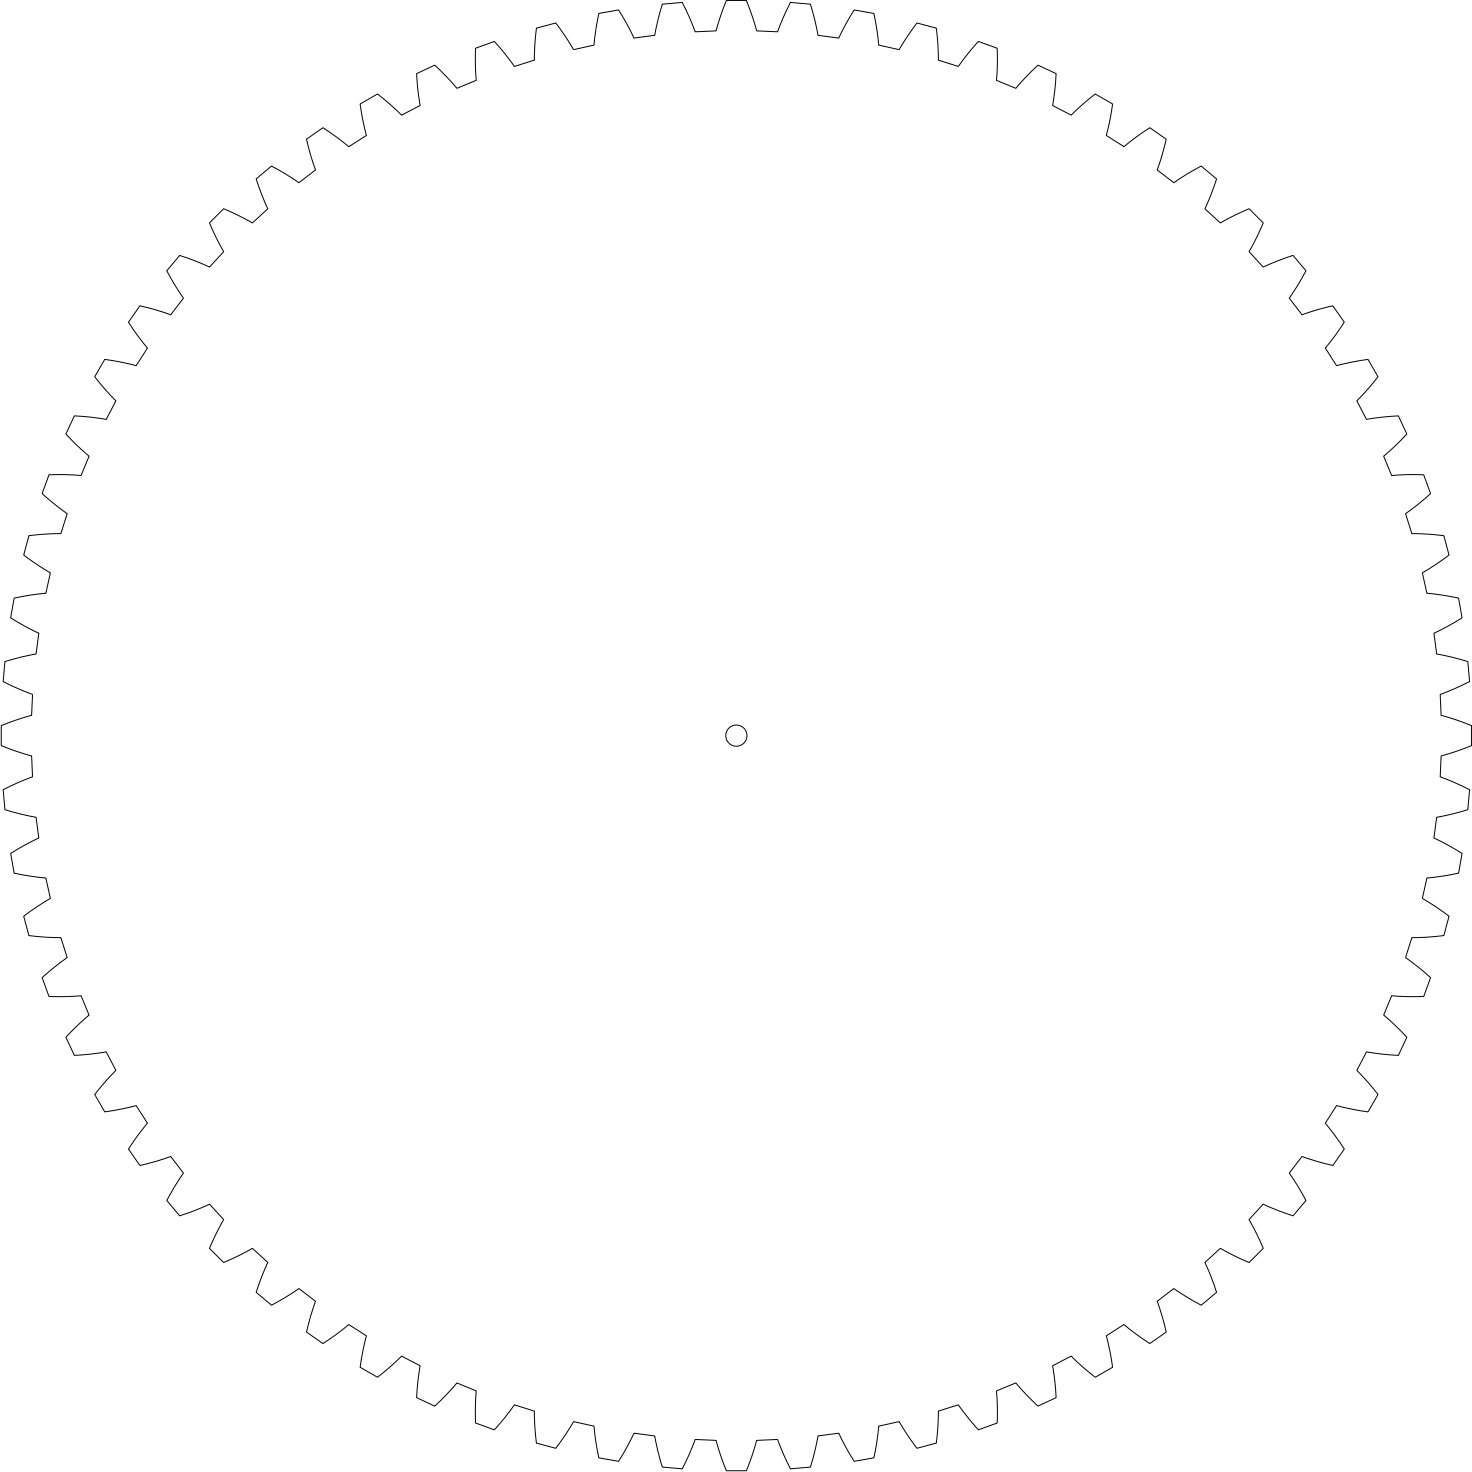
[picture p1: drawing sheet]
<svg xmlns="http://www.w3.org/2000/svg" width="441mm" height="441mm" viewBox="0 0 441 441" stroke-linecap="round" stroke-linejoin="round" font-family="sans-serif">
<g fill="none" stroke="#000" stroke-width=".3">
<path d="M67.1 62.6l4.4 2 4.2 2.2 4.6-4.2-1.9-4.4-1.6-4.6 4.6-3.8 4.2 2.4 4 2.6 5-3.8-1.5-4.6-1.2-4.7 4.9-3.4 4 2.7 3.8 3 5.3-3.4-1.1-4.6-.8-4.8 5.2-3 3.7 3.1 3.5 3.2 5.6-2.9-.7-4.7-.4-4.8 5.5-2.6 3.4 3.4 3.2 3.6 5.8-2.4-.3-4.8 .1-4.8 5.6-2.1 3.2 3.7 2.8 3.8 6-1.9 .2-4.7 .4-4.9 5.8-1.5 2.9 3.9 2.5 4.1 6.1-1.4 .6-4.7 .8-4.8 6-1 2.4 4.2 2.2 4.2 6.2-.8 1-4.7 1.3-4.6 6-.6 2.1 4.4 1.7 4.4 6.3-.2 1.4-4.6 1.7-4.5h6l1.7 4.5 1.4 4.6 6.2 .2 1.8-4.4 2.1-4.4 6 .6 1.3 4.6 .9 4.7 6.3 .8 2.1-4.2 2.5-4.2 5.9 1 .9 4.8 .6 4.7 6.1 1.4 2.5-4.1 2.8-3.9 5.8 1.5 .5 4.9 .1 4.7 6 1.9 2.9-3.8 3.1-3.7 5.7 2.1v4.8l-.2 4.8 5.8 2.4 3.1-3.6 3.5-3.4 5.4 2.6-.3 4.8-.7 4.7 5.6 2.9 3.4-3.2 3.8-3.1 5.2 3-.8 4.8-1.1 4.6 5.3 3.4 3.7-3 4-2.7 5 3.4-1.3 4.7-1.5 4.6 5 3.8 4-2.6 4.2-2.4 4.6 3.8-1.6 4.6-1.9 4.4 4.7 4.2 4.2-2.2 4.4-2 4.2 4.2-2 4.5-2.2 4.1 4.2 4.7 4.4-1.9 4.6-1.6 3.8 4.6-2.4 4.2-2.6 4 3.9 5 4.5-1.5 4.7-1.2 3.4 4.9-2.7 4-3 3.7 3.4 5.3 4.6-1.1 4.8-.8 3 5.3-3 3.7-3.3 3.5 2.9 5.5 4.7-.6 4.9-.4 2.5 5.4-3.4 3.5-3.6 3.2 2.4 5.8 4.8-.3h4.9l2 5.7-3.7 3.2-3.8 2.8 1.9 6 4.7 .1 4.9 .5 1.5 5.8-3.9 2.8-4.1 2.5 1.4 6.2 4.7 .5 4.8 .9 1 5.9-4.1 2.5-4.3 2.2 .8 6.2 4.7 .9 4.7 1.3 .5 6-4.4 2.1-4.4 1.8 .3 6.3 4.5 1.3 4.6 1.7v6.1l-4.6 1.7-4.5 1.3-.3 6.3 4.4 1.8 4.4 2.1-.5 6-4.7 1.3-4.7 .9-.8 6.3 4.3 2.1 4.1 2.5-1 5.9-4.8 .9-4.7 .5-1.4 6.2 4.1 2.5 3.9 2.8-1.5 5.8-4.9 .5-4.7 .1-1.9 6 3.8 2.9 3.7 3.1-2 5.7h-4.9l-4.8-.3-2.4 5.8 3.6 3.2 3.4 3.5-2.5 5.4-4.9-.4-4.7-.6-2.9 5.5 3.3 3.5 3 3.7-3 5.3-4.8-.8-4.6-1.1-3.4 5.3 3 3.7 2.7 4-3.4 4.9-4.7-1.2-4.5-1.5-3.9 5 2.6 4 2.4 4.2-3.8 4.6-4.6-1.6-4.4-1.9-4.2 4.7 2.2 4.2 2 4.4-4.2 4.2-4.4-2-4.2-2.2-4.7 4.2 1.9 4.4 1.6 4.6-4.6 3.8-4.2-2.4-4-2.6-5 3.8 1.5 4.6 1.3 4.7-5 3.4-4-2.7-3.7-3-5.3 3.4 1.1 4.6 .8 4.8-5.2 3-3.8-3.1-3.4-3.2-5.6 2.9 .7 4.7 .3 4.8-5.4 2.6-3.5-3.4-3.1-3.6-5.8 2.4 .2 4.8v4.8l-5.7 2.1-3.1-3.7-2.9-3.8-6 1.9-.1 4.7-.5 4.9-5.8 1.5-2.8-3.9-2.5-4.1-6.1 1.4-.6 4.7-.9 4.8-5.9 1-2.5-4.2-2.1-4.2-6.3 .8-.9 4.7-1.3 4.7-6 .5-2.1-4.4-1.8-4.4-6.2 .2-1.4 4.6-1.7 4.6h-6l-1.7-4.6-1.4-4.6-6.3-.2-1.7 4.4-2.1 4.4-6-.5-1.3-4.7-1-4.7-6.2-.8-2.2 4.2-2.4 4.2-6-1-.8-4.8-.6-4.7-6.1-1.4-2.5 4.1-2.9 3.9-5.8-1.5-.4-4.9-.2-4.7-6-1.9-2.8 3.8-3.2 3.7-5.6-2.1-.1-4.8 .3-4.8-5.8-2.4-3.2 3.6-3.4 3.4-5.5-2.6 .4-4.8 .7-4.7-5.6-2.9-3.5 3.2-3.7 3.1-5.2-3 .8-4.8 1.1-4.6-5.3-3.4-3.8 3-4 2.7-4.9-3.4 1.2-4.7 1.5-4.6-5-3.8-4 2.6-4.2 2.4-4.6-3.8 1.6-4.6 1.9-4.4-4.6-4.2-4.2 2.2-4.4 2-4.3-4.2 2-4.4 2.3-4.2-4.3-4.7-4.3 1.9-4.6 1.6-3.9-4.6 2.4-4.2 2.6-4-3.8-5-4.5 1.5-4.7 1.2-3.5-4.9 2.8-4 2.9-3.7-3.4-5.3-4.6 1.1-4.8 .8-3-5.3 3.1-3.7 3.2-3.5-2.9-5.5-4.7 .6-4.8 .4-2.5-5.4 3.4-3.5 3.5-3.2-2.4-5.8-4.7 .3h-4.9l-2.1-5.7 3.7-3.1 3.8-2.9-1.8-6-4.8-.1-4.8-.5-1.6-5.8 4-2.8 4-2.5-1.4-6.2-4.7-.5-4.8-.9-1-5.9 4.2-2.5 4.2-2.1-.8-6.3-4.6-.9-4.7-1.3-.5-6 4.3-2.1 4.5-1.8-.3-6.3-4.6-1.3-4.5-1.7v-6.1l4.5-1.7 4.6-1.3 .3-6.3-4.5-1.8-4.3-2.1 .5-6 4.7-1.3 4.6-.9 .8-6.2-4.2-2.2-4.2-2.5 1-5.9 4.8-.9 4.7-.5 1.4-6.2-4-2.5-4-2.8 1.6-5.8 4.8-.5 4.8-.1 1.8-6-3.8-2.8-3.7-3.2 2.1-5.7h4.9l4.7 .3 2.4-5.8-3.5-3.2-3.4-3.5 2.5-5.4 4.8 .4 4.7 .6 2.9-5.5-3.2-3.5-3.1-3.7 3-5.3 4.8 .8 4.6 1.1 3.4-5.3-2.9-3.7-2.8-4 3.5-4.9 4.7 1.2 4.5 1.5 3.8-5-2.6-4-2.4-4.2 3.9-4.6 4.6 1.6 4.3 1.9 4.3-4.7-2.3-4.1-2-4.5z"/>
<circle cx="220.8" cy="220.6" r="3.2"/>
</g>
</svg>
